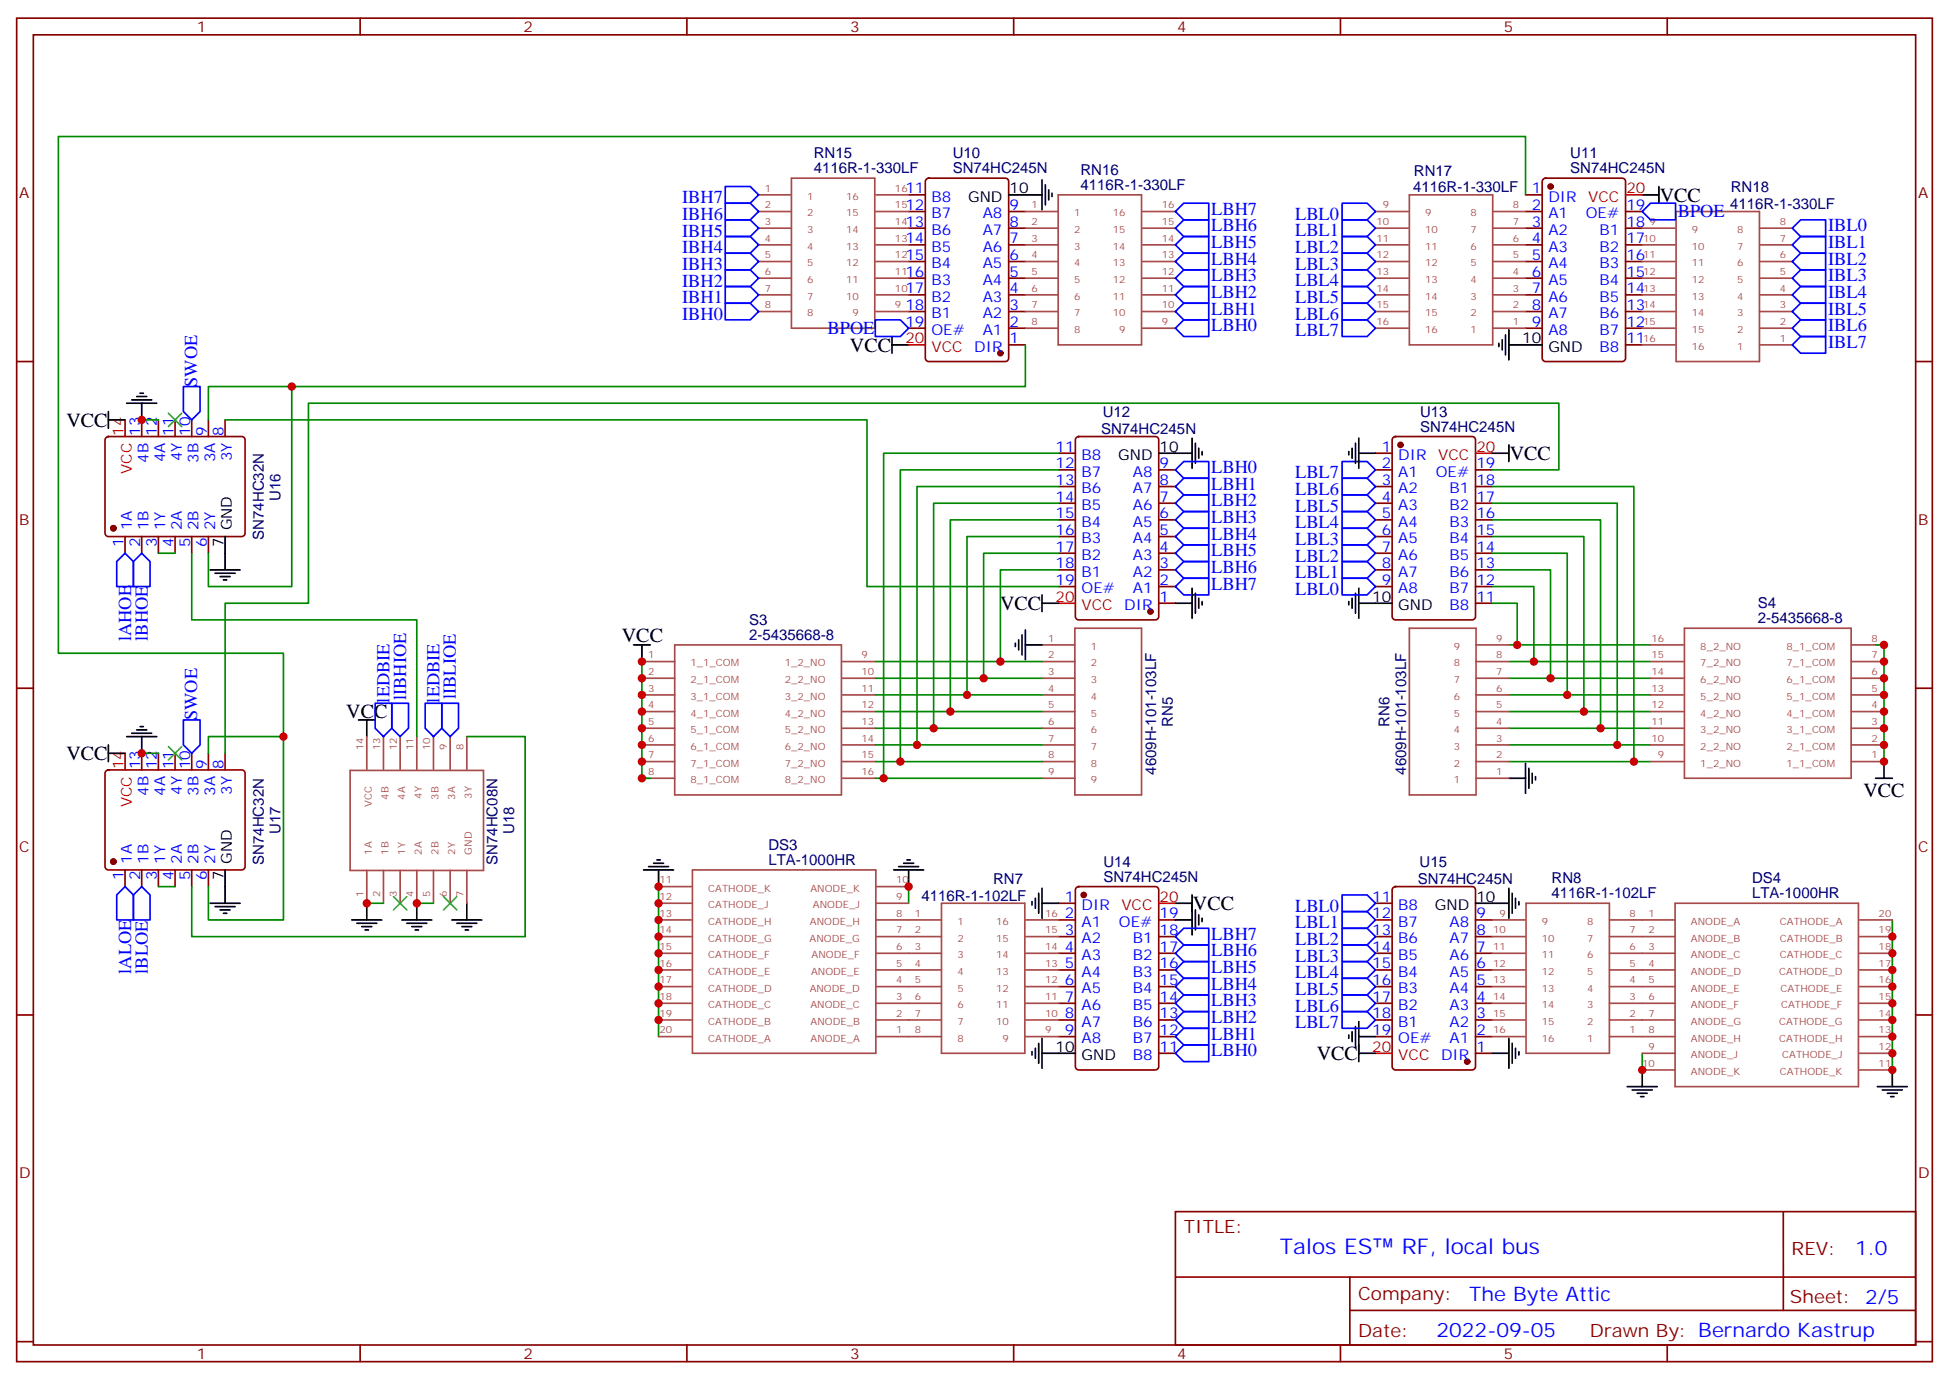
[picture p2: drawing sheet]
<svg xmlns="http://www.w3.org/2000/svg" width="412mm" height="292mm" viewBox="0 0 412 292" stroke-linecap="round" stroke-linejoin="round" font-family="sans-serif">
<defs><g id="words">
<g font-size="4.6" fill="#00f">
<text x="270.8" y="265.5">Talos ES</text>
<text x="296.6" y="265.5">RF, local bus</text>
</g>
<g font-size="4.2">
<text x="351.2" y="42.7">VCC</text>
<text x="179.9" y="74.4">VCC</text>
<text x="14" y="90.3">VCC</text>
<text x="319.4" y="97.4">VCC</text>
<text x="211.6" y="129.1">VCC</text>
<text x="131.6" y="135.8">VCC</text>
<text x="73.3" y="152">VCC</text>
<text x="14" y="160.8">VCC</text>
<text x="394.3" y="168.6">VCC</text>
<text x="252.4" y="192.6">VCC</text>
<text x="278.6" y="224.4">VCC</text>
</g>
<g font-size="4.2" fill="#00f">
<text x="392.5" y="265.7">1.0</text>
<text x="310.9" y="275.3">The Byte Attic</text>
<text x="304" y="283.1">2022-09-05</text>
</g>
<g font-size="3.9" fill="#00f">
<text x="144.4" y="46.5">IBH6</text>
<text x="144.4" y="43">IBH7</text>
<text x="256.3" y="45.4">LBH7</text>
<text x="274.1" y="46.5">LBL0</text>
<text x="355" y="45.9">BPOE</text>
<text x="144.4" y="53.6">IBH4</text>
<text x="144.4" y="50.1">IBH5</text>
<text x="256.3" y="52.5">LBH5</text>
<text x="256.3" y="49">LBH6</text>
<text x="274.1" y="50">LBL1</text>
<text x="274.1" y="53.6">LBL2</text>
<text x="386.8" y="52.5">IBL1</text>
<text x="386.8" y="49">IBL0</text>
<text x="144.4" y="57.1">IBH3</text>
<text x="256.3" y="59.5">LBH3</text>
<text x="256.3" y="56">LBH4</text>
<text x="274.1" y="57.1">LBL3</text>
<text x="386.8" y="59.5">IBL3</text>
<text x="386.8" y="56">IBL2</text>
<text x="144.4" y="64.2">IBH1</text>
<text x="144.4" y="60.6">IBH2</text>
<text x="256.3" y="63.1">LBH2</text>
<text x="274.1" y="60.6">LBL4</text>
<text x="274.1" y="64.2">LBL5</text>
<text x="386.8" y="63.1">IBL4</text>
<text x="144.4" y="67.7">IBH0</text>
<text x="175.1" y="70.7">BPOE</text>
<text x="256.3" y="70.1">LBH0</text>
<text x="256.3" y="66.6">LBH1</text>
<text x="274.1" y="67.7">LBL6</text>
<text x="274.1" y="71.2">LBL7</text>
<text x="386.8" y="70.1">IBL6</text>
<text x="386.8" y="66.6">IBL5</text>
<text x="386.8" y="73.7">IBL7</text>
<text x="41.8" y="81.8" transform="rotate(-90 41.8 81.8)">SWOE</text>
<text x="256.3" y="100.1">LBH0</text>
<text x="274.1" y="101.2">LBL7</text>
<text x="256.3" y="103.6">LBH1</text>
<text x="256.3" y="107.2">LBH2</text>
<text x="274.1" y="104.7">LBL6</text>
<text x="256.3" y="110.7">LBH3</text>
<text x="274.1" y="111.8">LBL4</text>
<text x="274.1" y="108.3">LBL5</text>
<text x="256.3" y="114.2">LBH4</text>
<text x="256.3" y="117.8">LBH5</text>
<text x="274.1" y="118.8">LBL2</text>
<text x="274.1" y="115.3">LBL3</text>
<text x="256.3" y="121.3">LBH6</text>
<text x="256.3" y="124.8">LBH7</text>
<text x="274.1" y="125.9">LBL0</text>
<text x="274.1" y="122.4">LBL1</text>
<text x="27.8" y="135.7" transform="rotate(-90 27.8 135.7)">lAHOE</text>
<text x="31.3" y="135.6" transform="rotate(-90 31.3 135.6)">lBHOE</text>
<text x="82.4" y="148.7" transform="rotate(-90 82.4 148.7)">lEDBIE</text>
<text x="86" y="148.2" transform="rotate(-90 86 148.2)">lIBHIOE</text>
<text x="93" y="148.7" transform="rotate(-90 93 148.7)">lEDBIE</text>
<text x="96.5" y="147.9" transform="rotate(-90 96.5 147.9)">lIBLIOE</text>
<text x="41.8" y="152.4" transform="rotate(-90 41.8 152.4)">SWOE</text>
<text x="274.1" y="192.9">LBL0</text>
<text x="274.1" y="196.5">LBL1</text>
<text x="256.3" y="202.4">LBH6</text>
<text x="256.3" y="198.9">LBH7</text>
<text x="274.1" y="200">LBL2</text>
<text x="274.1" y="203.5">LBL3</text>
<text x="27.8" y="206.1" transform="rotate(-90 27.8 206.1)">lALOE</text>
<text x="31.3" y="206.1" transform="rotate(-90 31.3 206.1)">lBLOE</text>
<text x="256.3" y="209.5">LBH4</text>
<text x="256.3" y="205.9">LBH5</text>
<text x="274.1" y="207">LBL4</text>
<text x="256.3" y="213">LBH3</text>
<text x="274.1" y="214.1">LBL6</text>
<text x="274.1" y="210.6">LBL5</text>
<text x="256.3" y="220.1">LBH1</text>
<text x="256.3" y="216.5">LBH2</text>
<text x="274.1" y="217.6">LBL7</text>
<text x="256.3" y="223.6">LBH0</text>
</g>
<g font-size="3.9" fill="#800">
<text x="250.5" y="261">TITLE:</text>
<text x="379.1" y="265.7">REV:</text>
<text x="287.4" y="275.2">Company:</text>
<text x="378.7" y="275.8">Sheet: 2/5</text>
<text x="287.4" y="282.9">Date:</text>
<text x="336.4" y="283">Drawn By: Bernardo Kastrup</text>
</g>
<g font-size="3.2" fill="#800">
<text x="41.6" y="6.8">1</text>
<text x="110.8" y="6.8">2</text>
<text x="179.9" y="6.8">3</text>
<text x="249.1" y="6.8">4</text>
<text x="318.2" y="6.8">5</text>
<text x="4.1" y="41.9">A</text>
<text x="405.9" y="41.9">A</text>
<text x="4.1" y="111.1">B</text>
<text x="405.9" y="111.1">B</text>
<text x="4.1" y="180.2">C</text>
<text x="405.9" y="180.2">C</text>
<text x="4.1" y="249.4">D</text>
<text x="405.9" y="249.4">D</text>
<text x="41.6" y="287.7">1</text>
<text x="110.8" y="287.7">2</text>
<text x="179.9" y="287.7">3</text>
<text x="249.1" y="287.7">4</text>
<text x="318.2" y="287.7">5</text>
</g>
<g font-size="3.2" fill="#000080">
<text x="172.2" y="33.5">RN15</text>
<text x="201.6" y="33.5">U10</text>
<text x="332.2" y="33.5">U11</text>
<text x="172.2" y="36.7">4116R-1-330LF</text>
<text x="201.6" y="36.7">SN74HC245N</text>
<text x="228.6" y="40.2">4116R-1-330LF</text>
<text x="228.6" y="37.1">RN16</text>
<text x="299" y="40.7">4116R-1-330LF</text>
<text x="299.2" y="37.2">RN17</text>
<text x="332.2" y="36.7">SN74HC245N</text>
<text x="366.2" y="40.7">RN18</text>
<text x="366.1" y="44.2">4116R-1-330LF</text>
<text x="233.3" y="88.3">U12</text>
<text x="300.5" y="88.2">U13</text>
<text x="233" y="91.8">SN74HC245N</text>
<text x="300.5" y="91.3">SN74HC245N</text>
<text x="59.4" y="106" transform="rotate(-90 59.4 106)">U16</text>
<text x="55.8" y="114.3" transform="rotate(-90 55.8 114.3)">SN74HC32N</text>
<text x="371.9" y="131.9">2-5435668-8</text>
<text x="371.9" y="128.8">S4</text>
<text x="158.5" y="135.4">2-5435668-8</text>
<text x="158.5" y="132.3">S3</text>
<text x="248.2" y="153.9" transform="rotate(-90 248.2 153.9)">RN5</text>
<text x="294" y="153.9" transform="rotate(-90 294 153.9)">RN6</text>
<text x="244.6" y="164" transform="rotate(-90 244.6 164)">4609H-101-103LF</text>
<text x="297.5" y="164" transform="rotate(-90 297.5 164)">4609H-101-103LF</text>
<text x="59.4" y="176.6" transform="rotate(-90 59.4 176.6)">U17</text>
<text x="108.8" y="176.6" transform="rotate(-90 108.8 176.6)">U18</text>
<text x="162.6" y="179.9">DS3</text>
<text x="55.8" y="183" transform="rotate(-90 55.8 183)">SN74HC32N</text>
<text x="105.3" y="183" transform="rotate(-90 105.3 183)">SN74HC08N</text>
<text x="162.6" y="183.1">LTA-1000HR</text>
<text x="233.5" y="183.5">U14</text>
<text x="300.4" y="183.6">U15</text>
<text x="195" y="190.6">4116R-1-102LF</text>
<text x="210.1" y="187.1">RN7</text>
<text x="233.5" y="186.6">SN74HC245N</text>
<text x="300" y="187.1">SN74HC245N</text>
<text x="328.3" y="190.1">4116R-1-102LF</text>
<text x="328.3" y="187">RN8</text>
<text x="370.7" y="190.1">LTA-1000HR</text>
<text x="370.7" y="187">DS4</text>
</g>
<g font-size="3.2" fill="#00f">
<text x="191.6" y="40.9">11</text>
<text x="324.1" y="40.9">1</text>
<text x="191.6" y="44.4">12</text>
<text x="191.6" y="47.9">13</text>
<text x="197.1" y="42.7">B8</text>
<text x="197.1" y="46.2">B7</text>
<text x="207.9" y="46.2">A8</text>
<text x="213.6" y="47.9">8</text>
<text x="213.6" y="44.4">9</text>
<text x="324.1" y="44.4">2</text>
<text x="324.1" y="47.9">3</text>
<text x="327.6" y="42.7">DIR</text>
<text x="327.6" y="46.2">A1</text>
<text x="335.6" y="46.2">OE#</text>
<text x="344.1" y="47.9">18</text>
<text x="344.1" y="44.4">19</text>
<text x="191.6" y="51.5">14</text>
<text x="197.1" y="49.7">B6</text>
<text x="197.1" y="53.2">B5</text>
<text x="207.9" y="53.2">A6</text>
<text x="207.9" y="49.7">A7</text>
<text x="213.6" y="51.5">7</text>
<text x="324.1" y="51.5">4</text>
<text x="327.6" y="49.7">A2</text>
<text x="327.6" y="53.2">A3</text>
<text x="338.5" y="53.2">B2</text>
<text x="338.5" y="49.7">B1</text>
<text x="344.1" y="51.5">17</text>
<text x="191.6" y="55">15</text>
<text x="191.6" y="58.5">16</text>
<text x="197.1" y="56.8">B4</text>
<text x="207.9" y="56.8">A5</text>
<text x="213.6" y="58.5">5</text>
<text x="213.6" y="55">6</text>
<text x="324.1" y="55">5</text>
<text x="324.1" y="58.5">6</text>
<text x="327.6" y="56.8">A4</text>
<text x="338.5" y="56.8">B3</text>
<text x="344.1" y="58.5">15</text>
<text x="344.1" y="55">16</text>
<text x="191.6" y="62.1">17</text>
<text x="191.6" y="65.6">18</text>
<text x="197.1" y="60.3">B3</text>
<text x="197.1" y="63.8">B2</text>
<text x="207.9" y="63.8">A3</text>
<text x="207.9" y="60.3">A4</text>
<text x="213.6" y="65.6">3</text>
<text x="213.6" y="62.1">4</text>
<text x="324.1" y="62.1">7</text>
<text x="324.1" y="65.6">8</text>
<text x="327.6" y="60.3">A5</text>
<text x="327.6" y="63.8">A6</text>
<text x="338.5" y="63.8">B5</text>
<text x="338.5" y="60.3">B4</text>
<text x="344.1" y="65.6">13</text>
<text x="344.1" y="62.1">14</text>
<text x="191.6" y="69.1">19</text>
<text x="197.1" y="67.3">B1</text>
<text x="197.1" y="70.9">OE#</text>
<text x="207.9" y="70.9">A1</text>
<text x="207.9" y="67.3">A2</text>
<text x="213.6" y="69.1">2</text>
<text x="324.1" y="69.1">9</text>
<text x="327.6" y="67.3">A7</text>
<text x="327.6" y="70.9">A8</text>
<text x="338.5" y="70.9">B7</text>
<text x="338.5" y="67.3">B6</text>
<text x="344.1" y="69.1">12</text>
<text x="206.1" y="74.4">DIR</text>
<text x="213.6" y="72.6">1</text>
<text x="338.5" y="74.4">B8</text>
<text x="344.1" y="72.6">11</text>
<text x="29.6" y="92.2" transform="rotate(-90 29.6 92.2)">13</text>
<text x="33.2" y="92.2" transform="rotate(-90 33.2 92.2)">12</text>
<text x="36.7" y="92.2" transform="rotate(-90 36.7 92.2)">11</text>
<text x="40.2" y="92.2" transform="rotate(-90 40.2 92.2)">10</text>
<text x="43.7" y="92.2" transform="rotate(-90 43.7 92.2)">9</text>
<text x="47.3" y="92.2" transform="rotate(-90 47.3 92.2)">8</text>
<text x="223.3" y="95.6">11</text>
<text x="292.4" y="95.6">1</text>
<text x="31.4" y="97.9" transform="rotate(-90 31.4 97.9)">4B</text>
<text x="34.9" y="97.9" transform="rotate(-90 34.9 97.9)">4A</text>
<text x="38.5" y="97.7" transform="rotate(-90 38.5 97.7)">4Y</text>
<text x="42" y="97.9" transform="rotate(-90 42 97.9)">3B</text>
<text x="45.5" y="97.9" transform="rotate(-90 45.5 97.9)">3A</text>
<text x="49" y="97.7" transform="rotate(-90 49 97.7)">3Y</text>
<text x="223.3" y="99.1">12</text>
<text x="228.8" y="97.3">B8</text>
<text x="228.8" y="100.9">B7</text>
<text x="239.7" y="100.9">A8</text>
<text x="245.4" y="99.1">9</text>
<text x="292.4" y="99.1">2</text>
<text x="295.9" y="97.3">DIR</text>
<text x="295.9" y="100.9">A1</text>
<text x="303.8" y="100.9">OE#</text>
<text x="312.4" y="99.1">19</text>
<text x="223.3" y="102.6">13</text>
<text x="223.3" y="106.2">14</text>
<text x="228.8" y="104.4">B6</text>
<text x="228.8" y="107.9">B5</text>
<text x="239.7" y="107.9">A6</text>
<text x="239.7" y="104.4">A7</text>
<text x="245.4" y="106.2">7</text>
<text x="245.4" y="102.6">8</text>
<text x="292.4" y="102.6">3</text>
<text x="292.4" y="106.2">4</text>
<text x="295.9" y="104.4">A2</text>
<text x="295.9" y="107.9">A3</text>
<text x="306.7" y="107.9">B2</text>
<text x="306.7" y="104.4">B1</text>
<text x="312.4" y="106.2">17</text>
<text x="312.4" y="102.6">18</text>
<text x="27.9" y="112.3" transform="rotate(-90 27.9 112.3)">1A</text>
<text x="31.4" y="112.3" transform="rotate(-90 31.4 112.3)">1B</text>
<text x="34.9" y="112.3" transform="rotate(-90 34.9 112.3)">1Y</text>
<text x="38.5" y="112.3" transform="rotate(-90 38.5 112.3)">2A</text>
<text x="42" y="112.3" transform="rotate(-90 42 112.3)">2B</text>
<text x="45.5" y="112.3" transform="rotate(-90 45.5 112.3)">2Y</text>
<text x="223.3" y="109.7">15</text>
<text x="223.3" y="113.2">16</text>
<text x="228.8" y="111.4">B4</text>
<text x="239.7" y="111.4">A5</text>
<text x="245.4" y="113.2">5</text>
<text x="245.4" y="109.7">6</text>
<text x="292.4" y="109.7">5</text>
<text x="292.4" y="113.2">6</text>
<text x="295.9" y="111.4">A4</text>
<text x="306.7" y="111.4">B3</text>
<text x="312.4" y="113.2">15</text>
<text x="312.4" y="109.7">16</text>
<text x="26.1" y="115.7" transform="rotate(-90 26.1 115.7)">1</text>
<text x="29.6" y="115.7" transform="rotate(-90 29.6 115.7)">2</text>
<text x="33.2" y="115.7" transform="rotate(-90 33.2 115.7)">3</text>
<text x="36.7" y="115.7" transform="rotate(-90 36.7 115.7)">4</text>
<text x="40.2" y="115.7" transform="rotate(-90 40.2 115.7)">5</text>
<text x="43.7" y="115.7" transform="rotate(-90 43.7 115.7)">6</text>
<text x="223.3" y="116.7">17</text>
<text x="228.8" y="115">B3</text>
<text x="228.8" y="118.5">B2</text>
<text x="239.7" y="118.5">A3</text>
<text x="239.7" y="115">A4</text>
<text x="245.4" y="116.7">4</text>
<text x="292.4" y="116.7">7</text>
<text x="295.9" y="115">A5</text>
<text x="295.9" y="118.5">A6</text>
<text x="306.7" y="118.5">B5</text>
<text x="306.7" y="115">B4</text>
<text x="312.4" y="116.7">14</text>
<text x="223.3" y="120.3">18</text>
<text x="223.3" y="123.8">19</text>
<text x="228.8" y="122">B1</text>
<text x="228.8" y="125.6">OE#</text>
<text x="239.7" y="125.6">A1</text>
<text x="239.7" y="122">A2</text>
<text x="245.4" y="123.8">2</text>
<text x="245.4" y="120.3">3</text>
<text x="292.4" y="120.3">8</text>
<text x="292.4" y="123.8">9</text>
<text x="295.9" y="122">A7</text>
<text x="295.9" y="125.6">A8</text>
<text x="306.7" y="125.6">B7</text>
<text x="306.7" y="122">B6</text>
<text x="312.4" y="123.8">12</text>
<text x="312.4" y="120.3">13</text>
<text x="237.9" y="129.1">DIR</text>
<text x="245.4" y="127.3">1</text>
<text x="306.7" y="129.1">B8</text>
<text x="312.4" y="127.3">11</text>
<text x="29.6" y="162.8" transform="rotate(-90 29.6 162.8)">13</text>
<text x="33.2" y="162.8" transform="rotate(-90 33.2 162.8)">12</text>
<text x="36.7" y="162.8" transform="rotate(-90 36.7 162.8)">11</text>
<text x="40.2" y="162.8" transform="rotate(-90 40.2 162.8)">10</text>
<text x="43.7" y="162.8" transform="rotate(-90 43.7 162.8)">9</text>
<text x="47.3" y="162.8" transform="rotate(-90 47.3 162.8)">8</text>
<text x="31.4" y="168.4" transform="rotate(-90 31.4 168.4)">4B</text>
<text x="34.9" y="168.4" transform="rotate(-90 34.9 168.4)">4A</text>
<text x="38.5" y="168.2" transform="rotate(-90 38.5 168.2)">4Y</text>
<text x="42" y="168.4" transform="rotate(-90 42 168.4)">3B</text>
<text x="45.5" y="168.4" transform="rotate(-90 45.5 168.4)">3A</text>
<text x="49" y="168.2" transform="rotate(-90 49 168.2)">3Y</text>
<text x="27.9" y="182.8" transform="rotate(-90 27.9 182.8)">1A</text>
<text x="31.4" y="182.8" transform="rotate(-90 31.4 182.8)">1B</text>
<text x="34.9" y="182.8" transform="rotate(-90 34.9 182.8)">1Y</text>
<text x="38.5" y="182.8" transform="rotate(-90 38.5 182.8)">2A</text>
<text x="42" y="182.8" transform="rotate(-90 42 182.8)">2B</text>
<text x="45.5" y="182.8" transform="rotate(-90 45.5 182.8)">2Y</text>
<text x="26.1" y="186.3" transform="rotate(-90 26.1 186.3)">1</text>
<text x="29.6" y="186.3" transform="rotate(-90 29.6 186.3)">2</text>
<text x="33.2" y="186.3" transform="rotate(-90 33.2 186.3)">3</text>
<text x="36.7" y="186.3" transform="rotate(-90 36.7 186.3)">4</text>
<text x="40.2" y="186.3" transform="rotate(-90 40.2 186.3)">5</text>
<text x="43.7" y="186.3" transform="rotate(-90 43.7 186.3)">6</text>
<text x="225.3" y="190.8">1</text>
<text x="290.4" y="190.8">11</text>
<text x="225.3" y="194.3">2</text>
<text x="225.3" y="197.9">3</text>
<text x="228.8" y="192.6">DIR</text>
<text x="228.8" y="196.1">A1</text>
<text x="236.8" y="196.1">OE#</text>
<text x="245.4" y="197.9">18</text>
<text x="245.4" y="194.3">19</text>
<text x="290.4" y="194.3">12</text>
<text x="290.4" y="197.9">13</text>
<text x="295.9" y="192.6">B8</text>
<text x="295.9" y="196.1">B7</text>
<text x="306.7" y="196.1">A8</text>
<text x="312.4" y="197.9">8</text>
<text x="312.4" y="194.3">9</text>
<text x="225.3" y="201.4">4</text>
<text x="228.8" y="199.6">A2</text>
<text x="228.8" y="203.2">A3</text>
<text x="239.7" y="203.2">B2</text>
<text x="239.7" y="199.6">B1</text>
<text x="245.4" y="201.4">17</text>
<text x="290.4" y="201.4">14</text>
<text x="295.9" y="199.6">B6</text>
<text x="295.9" y="203.2">B5</text>
<text x="306.7" y="203.2">A6</text>
<text x="306.7" y="199.6">A7</text>
<text x="312.4" y="201.4">7</text>
<text x="225.3" y="204.9">5</text>
<text x="225.3" y="208.5">6</text>
<text x="228.8" y="206.7">A4</text>
<text x="239.7" y="206.7">B3</text>
<text x="245.4" y="208.5">15</text>
<text x="245.4" y="204.9">16</text>
<text x="290.4" y="204.9">15</text>
<text x="290.4" y="208.5">16</text>
<text x="295.9" y="206.7">B4</text>
<text x="306.7" y="206.7">A5</text>
<text x="312.4" y="208.5">5</text>
<text x="312.4" y="204.9">6</text>
<text x="225.3" y="212">7</text>
<text x="225.3" y="215.5">8</text>
<text x="228.8" y="210.2">A5</text>
<text x="228.8" y="213.7">A6</text>
<text x="239.7" y="213.7">B5</text>
<text x="239.7" y="210.2">B4</text>
<text x="245.4" y="215.5">13</text>
<text x="245.4" y="212">14</text>
<text x="290.4" y="212">17</text>
<text x="290.4" y="215.5">18</text>
<text x="295.9" y="210.2">B3</text>
<text x="295.9" y="213.7">B2</text>
<text x="306.7" y="213.7">A3</text>
<text x="306.7" y="210.2">A4</text>
<text x="312.4" y="215.5">3</text>
<text x="312.4" y="212">4</text>
<text x="225.3" y="219">9</text>
<text x="228.8" y="217.3">A7</text>
<text x="228.8" y="220.8">A8</text>
<text x="239.7" y="220.8">B7</text>
<text x="239.7" y="217.3">B6</text>
<text x="245.4" y="219">12</text>
<text x="290.4" y="219">19</text>
<text x="295.9" y="217.3">B1</text>
<text x="295.9" y="220.8">OE#</text>
<text x="306.7" y="220.8">A1</text>
<text x="306.7" y="217.3">A2</text>
<text x="312.4" y="219">2</text>
<text x="239.7" y="224.3">B8</text>
<text x="245.4" y="222.6">11</text>
<text x="304.9" y="224.3">DIR</text>
<text x="312.4" y="222.6">1</text>
</g>
<g font-size="3.2">
<text x="213.6" y="40.9">10</text>
<text x="204.8" y="42.7">GND</text>
<text x="322.1" y="72.6">10</text>
<text x="327.6" y="74.4">GND</text>
<text x="245.4" y="95.6">10</text>
<text x="236.6" y="97.3">GND</text>
<text x="49" y="112.3" transform="rotate(-90 49 112.3)">GND</text>
<text x="47.3" y="115.7" transform="rotate(-90 47.3 115.7)">7</text>
<text x="290.4" y="127.3">10</text>
<text x="295.9" y="129.1">GND</text>
<text x="49" y="182.8" transform="rotate(-90 49 182.8)">GND</text>
<text x="47.3" y="186.3" transform="rotate(-90 47.3 186.3)">7</text>
<text x="312.4" y="190.8">10</text>
<text x="303.6" y="192.6">GND</text>
<text x="223.3" y="222.6">10</text>
<text x="228.8" y="224.3">GND</text>
</g>
<g font-size="3.2" fill="#f00">
<text x="344.1" y="40.9">20</text>
<text x="336.1" y="42.7">VCC</text>
<text x="191.6" y="72.6">20</text>
<text x="197.1" y="74.4">VCC</text>
<text x="26.1" y="92.2" transform="rotate(-90 26.1 92.2)">14</text>
<text x="312.4" y="95.6">20</text>
<text x="27.9" y="100.3" transform="rotate(-90 27.9 100.3)">VCC</text>
<text x="304.3" y="97.3">VCC</text>
<text x="223.3" y="127.3">20</text>
<text x="228.8" y="129.1">VCC</text>
<text x="26.1" y="162.8" transform="rotate(-90 26.1 162.8)">14</text>
<text x="27.9" y="170.9" transform="rotate(-90 27.9 170.9)">VCC</text>
<text x="245.4" y="190.8">20</text>
<text x="237.3" y="192.6">VCC</text>
<text x="290.4" y="222.6">20</text>
<text x="295.9" y="224.3">VCC</text>
</g>
<g font-size="2.1" fill="#a54b4b">
<text x="161.8" y="40.5">1</text>
<text x="189.4" y="40.5">16</text>
<text x="161.8" y="44.1">2</text>
<text x="161.8" y="47.6">3</text>
<text x="170.8" y="42.3">1</text>
<text x="170.8" y="45.8">2</text>
<text x="179" y="42.3">16</text>
<text x="179" y="45.8">15</text>
<text x="189.4" y="44.1">15</text>
<text x="189.4" y="47.6">14</text>
<text x="218.3" y="44.1">1</text>
<text x="218.3" y="47.6">2</text>
<text x="227.3" y="45.8">1</text>
<text x="235.5" y="45.8">16</text>
<text x="245.8" y="44.1">16</text>
<text x="245.8" y="47.6">15</text>
<text x="291.2" y="47.6">10</text>
<text x="292.6" y="44.1">9</text>
<text x="301.6" y="45.8">9</text>
<text x="311.1" y="45.8">8</text>
<text x="320.1" y="47.6">7</text>
<text x="320.1" y="44.1">8</text>
<text x="349" y="47.6">9</text>
<text x="376.6" y="47.6">8</text>
<text x="161.8" y="51.1">4</text>
<text x="170.8" y="49.3">3</text>
<text x="170.8" y="52.9">4</text>
<text x="179" y="49.3">14</text>
<text x="179" y="52.9">13</text>
<text x="189.4" y="51.1">13</text>
<text x="218.3" y="51.1">3</text>
<text x="227.3" y="49.3">2</text>
<text x="227.3" y="52.9">3</text>
<text x="235.5" y="49.3">15</text>
<text x="235.5" y="52.9">14</text>
<text x="245.8" y="51.1">14</text>
<text x="291.2" y="51.1">11</text>
<text x="301.6" y="52.9">11</text>
<text x="301.6" y="49.3">10</text>
<text x="311.1" y="52.9">6</text>
<text x="311.1" y="49.3">7</text>
<text x="320.1" y="51.1">6</text>
<text x="347.7" y="51.1">10</text>
<text x="358" y="52.9">10</text>
<text x="358" y="49.3">9</text>
<text x="367.6" y="52.9">7</text>
<text x="367.6" y="49.3">8</text>
<text x="376.6" y="51.1">7</text>
<text x="161.8" y="54.7">5</text>
<text x="161.8" y="58.2">6</text>
<text x="170.8" y="56.4">5</text>
<text x="170.8" y="59.9">6</text>
<text x="179" y="56.4">12</text>
<text x="179" y="59.9">11</text>
<text x="189.4" y="54.7">12</text>
<text x="189.4" y="58.2">11</text>
<text x="218.3" y="54.7">4</text>
<text x="218.3" y="58.2">5</text>
<text x="227.3" y="56.4">4</text>
<text x="227.3" y="59.9">5</text>
<text x="235.5" y="56.4">13</text>
<text x="235.5" y="59.9">12</text>
<text x="245.8" y="54.7">13</text>
<text x="245.8" y="58.2">12</text>
<text x="291.2" y="58.2">13</text>
<text x="291.2" y="54.7">12</text>
<text x="301.6" y="59.9">13</text>
<text x="301.6" y="56.4">12</text>
<text x="311.1" y="59.9">4</text>
<text x="311.1" y="56.4">5</text>
<text x="320.1" y="58.2">4</text>
<text x="320.1" y="54.7">5</text>
<text x="347.7" y="58.2">12</text>
<text x="347.7" y="54.7">11</text>
<text x="358" y="59.9">12</text>
<text x="358" y="56.4">11</text>
<text x="367.6" y="59.9">5</text>
<text x="367.6" y="56.4">6</text>
<text x="376.6" y="58.2">5</text>
<text x="376.6" y="54.7">6</text>
<text x="161.8" y="61.7">7</text>
<text x="161.8" y="65.2">8</text>
<text x="170.8" y="63.4">7</text>
<text x="179" y="63.4">10</text>
<text x="189.4" y="61.7">10</text>
<text x="189.4" y="65.2">9</text>
<text x="218.3" y="61.7">6</text>
<text x="218.3" y="65.2">7</text>
<text x="227.3" y="63.4">6</text>
<text x="235.5" y="63.4">11</text>
<text x="245.8" y="61.7">11</text>
<text x="245.8" y="65.2">10</text>
<text x="291.2" y="65.2">15</text>
<text x="291.2" y="61.7">14</text>
<text x="301.6" y="63.4">14</text>
<text x="311.1" y="63.4">3</text>
<text x="320.1" y="65.2">2</text>
<text x="320.1" y="61.7">3</text>
<text x="347.7" y="65.2">14</text>
<text x="347.7" y="61.7">13</text>
<text x="358" y="63.4">13</text>
<text x="367.6" y="63.4">4</text>
<text x="376.6" y="65.2">3</text>
<text x="376.6" y="61.7">4</text>
<text x="170.8" y="67">8</text>
<text x="180.4" y="67">9</text>
<text x="218.3" y="68.8">8</text>
<text x="227.3" y="67">7</text>
<text x="227.3" y="70.5">8</text>
<text x="235.5" y="67">10</text>
<text x="236.8" y="70.5">9</text>
<text x="245.8" y="68.8">9</text>
<text x="291.2" y="68.8">16</text>
<text x="301.6" y="70.5">16</text>
<text x="301.6" y="67">15</text>
<text x="311.1" y="70.5">1</text>
<text x="311.1" y="67">2</text>
<text x="320.1" y="68.8">1</text>
<text x="347.7" y="68.8">15</text>
<text x="358" y="70.5">15</text>
<text x="358" y="67">14</text>
<text x="367.6" y="70.5">2</text>
<text x="367.6" y="67">3</text>
<text x="376.6" y="68.8">2</text>
<text x="347.7" y="72.3">16</text>
<text x="358" y="74">16</text>
<text x="367.6" y="74">1</text>
<text x="376.6" y="72.3">1</text>
<text x="221.8" y="135.8">1</text>
<text x="230.8" y="137.5">1</text>
<text x="307.6" y="137.5">9</text>
<text x="316.6" y="135.8">9</text>
<text x="349.5" y="135.8">16</text>
<text x="359.8" y="137.5">8_2_NO</text>
<text x="378" y="137.5">8_1_COM</text>
<text x="396" y="135.8">8</text>
<text x="137.1" y="139.3">1</text>
<text x="137.1" y="142.9">2</text>
<text x="146.1" y="141.1">1_1_COM</text>
<text x="166.1" y="141.1">1_2_NO</text>
<text x="182.3" y="139.3">9</text>
<text x="182.3" y="142.9">10</text>
<text x="221.8" y="139.3">2</text>
<text x="221.8" y="142.9">3</text>
<text x="230.8" y="141.1">2</text>
<text x="307.6" y="141.1">8</text>
<text x="316.6" y="142.9">7</text>
<text x="316.6" y="139.3">8</text>
<text x="349.5" y="142.9">14</text>
<text x="349.5" y="139.3">15</text>
<text x="359.8" y="141.1">7_2_NO</text>
<text x="378" y="141.1">7_1_COM</text>
<text x="396" y="142.9">6</text>
<text x="396" y="139.3">7</text>
<text x="137.1" y="146.4">3</text>
<text x="137.1" y="149.9">4</text>
<text x="146.1" y="144.6">2_1_COM</text>
<text x="146.1" y="148.1">3_1_COM</text>
<text x="166.1" y="144.6">2_2_NO</text>
<text x="166.1" y="148.1">3_2_NO</text>
<text x="182.3" y="146.4">11</text>
<text x="182.3" y="149.9">12</text>
<text x="221.8" y="146.4">4</text>
<text x="221.8" y="149.9">5</text>
<text x="230.8" y="144.6">3</text>
<text x="230.8" y="148.1">4</text>
<text x="307.6" y="148.1">6</text>
<text x="307.6" y="144.6">7</text>
<text x="316.6" y="149.9">5</text>
<text x="316.6" y="146.4">6</text>
<text x="349.5" y="149.9">12</text>
<text x="349.5" y="146.4">13</text>
<text x="359.8" y="148.1">5_2_NO</text>
<text x="359.8" y="144.6">6_2_NO</text>
<text x="378" y="148.1">5_1_COM</text>
<text x="378" y="144.6">6_1_COM</text>
<text x="396" y="149.9">4</text>
<text x="396" y="146.4">5</text>
<text x="137.1" y="153.4">5</text>
<text x="146.1" y="151.6">4_1_COM</text>
<text x="146.1" y="155.2">5_1_COM</text>
<text x="166.1" y="151.6">4_2_NO</text>
<text x="166.1" y="155.2">5_2_NO</text>
<text x="182.3" y="153.4">13</text>
<text x="221.8" y="153.4">6</text>
<text x="230.8" y="151.6">5</text>
<text x="230.8" y="155.2">6</text>
<text x="307.6" y="155.2">4</text>
<text x="307.6" y="151.6">5</text>
<text x="316.6" y="153.4">4</text>
<text x="349.5" y="153.4">11</text>
<text x="359.8" y="155.2">3_2_NO</text>
<text x="359.8" y="151.6">4_2_NO</text>
<text x="378" y="155.2">3_1_COM</text>
<text x="378" y="151.6">4_1_COM</text>
<text x="396" y="153.4">3</text>
<text x="76.9" y="158.8" transform="rotate(-90 76.9 158.8)">14</text>
<text x="80.4" y="158.8" transform="rotate(-90 80.4 158.8)">13</text>
<text x="84" y="158.8" transform="rotate(-90 84 158.8)">12</text>
<text x="87.5" y="158.8" transform="rotate(-90 87.5 158.8)">11</text>
<text x="91" y="158.8" transform="rotate(-90 91 158.8)">10</text>
<text x="94.6" y="158.8" transform="rotate(-90 94.6 158.8)">9</text>
<text x="98.1" y="158.8" transform="rotate(-90 98.1 158.8)">8</text>
<text x="137.1" y="157">6</text>
<text x="137.1" y="160.5">7</text>
<text x="146.1" y="158.7">6_1_COM</text>
<text x="166.1" y="158.7">6_2_NO</text>
<text x="182.3" y="157">14</text>
<text x="182.3" y="160.5">15</text>
<text x="221.8" y="157">7</text>
<text x="221.8" y="160.5">8</text>
<text x="230.8" y="158.7">7</text>
<text x="307.6" y="158.7">3</text>
<text x="316.6" y="160.5">2</text>
<text x="316.6" y="157">3</text>
<text x="349.5" y="157">10</text>
<text x="350.8" y="160.5">9</text>
<text x="359.8" y="158.7">2_2_NO</text>
<text x="378" y="158.7">2_1_COM</text>
<text x="396" y="160.5">1</text>
<text x="396" y="157">2</text>
<text x="137.1" y="164">8</text>
<text x="146.1" y="162.2">7_1_COM</text>
<text x="146.1" y="165.8">8_1_COM</text>
<text x="166.1" y="162.2">7_2_NO</text>
<text x="166.1" y="165.8">8_2_NO</text>
<text x="182.3" y="164">16</text>
<text x="221.8" y="164">9</text>
<text x="230.8" y="162.2">8</text>
<text x="230.8" y="165.8">9</text>
<text x="307.6" y="165.8">1</text>
<text x="307.6" y="162.2">2</text>
<text x="316.6" y="164">1</text>
<text x="359.8" y="162.2">1_2_NO</text>
<text x="378" y="162.2">1_1_COM</text>
<text x="78.7" y="170.8" transform="rotate(-90 78.7 170.8)">VCC</text>
<text x="82.2" y="169.2" transform="rotate(-90 82.2 169.2)">4B</text>
<text x="85.7" y="169.2" transform="rotate(-90 85.7 169.2)">4A</text>
<text x="89.2" y="169.1" transform="rotate(-90 89.2 169.1)">4Y</text>
<text x="92.8" y="169.2" transform="rotate(-90 92.8 169.2)">3B</text>
<text x="96.3" y="169.2" transform="rotate(-90 96.3 169.2)">3A</text>
<text x="99.8" y="169.1" transform="rotate(-90 99.8 169.1)">3Y</text>
<text x="78.7" y="180.9" transform="rotate(-90 78.7 180.9)">1A</text>
<text x="82.2" y="180.9" transform="rotate(-90 82.2 180.9)">1B</text>
<text x="85.7" y="180.9" transform="rotate(-90 85.7 180.9)">1Y</text>
<text x="89.2" y="180.9" transform="rotate(-90 89.2 180.9)">2A</text>
<text x="92.8" y="180.9" transform="rotate(-90 92.8 180.9)">2B</text>
<text x="96.3" y="180.9" transform="rotate(-90 96.3 180.9)">2Y</text>
<text x="99.8" y="180.9" transform="rotate(-90 99.8 180.9)">GND</text>
<text x="76.9" y="189.8" transform="rotate(-90 76.9 189.8)">1</text>
<text x="80.4" y="189.8" transform="rotate(-90 80.4 189.8)">2</text>
<text x="84" y="189.8" transform="rotate(-90 84 189.8)">3</text>
<text x="87.5" y="189.8" transform="rotate(-90 87.5 189.8)">4</text>
<text x="91" y="189.8" transform="rotate(-90 91 189.8)">5</text>
<text x="94.6" y="189.8" transform="rotate(-90 94.6 189.8)">6</text>
<text x="98.1" y="189.8" transform="rotate(-90 98.1 189.8)">7</text>
<text x="139.5" y="190.5">12</text>
<text x="139.5" y="186.9">11</text>
<text x="149.9" y="188.7">CATHODE_K</text>
<text x="171.5" y="188.7">ANODE_K</text>
<text x="189.6" y="190.5">9</text>
<text x="189.6" y="186.9">10</text>
<text x="139.5" y="197.5">14</text>
<text x="139.5" y="194">13</text>
<text x="149.9" y="195.7">CATHODE_H</text>
<text x="149.9" y="192.2">CATHODE_J</text>
<text x="171.4" y="195.7">ANODE_H</text>
<text x="172" y="192.2">ANODE_J</text>
<text x="189.6" y="197.5">7</text>
<text x="189.6" y="194">8</text>
<text x="193.6" y="194">1</text>
<text x="193.6" y="197.5">2</text>
<text x="202.6" y="195.7">1</text>
<text x="210.8" y="195.7">16</text>
<text x="221.1" y="194">16</text>
<text x="221.1" y="197.5">15</text>
<text x="315.9" y="197.5">10</text>
<text x="317.3" y="194">9</text>
<text x="326.3" y="195.7">9</text>
<text x="335.8" y="195.7">8</text>
<text x="344.8" y="197.5">7</text>
<text x="344.8" y="194">8</text>
<text x="348.8" y="194">1</text>
<text x="348.8" y="197.5">2</text>
<text x="357.8" y="195.7">ANODE_A</text>
<text x="376.6" y="195.7">CATHODE_A</text>
<text x="397.5" y="194">20</text>
<text x="397.5" y="197.5">19</text>
<text x="139.5" y="201.1">15</text>
<text x="149.9" y="202.8">CATHODE_F</text>
<text x="149.9" y="199.3">CATHODE_G</text>
<text x="171.3" y="199.3">ANODE_G</text>
<text x="171.7" y="202.8">ANODE_F</text>
<text x="189.6" y="201.1">6</text>
<text x="193.6" y="201.1">3</text>
<text x="202.6" y="199.3">2</text>
<text x="202.6" y="202.8">3</text>
<text x="210.8" y="199.3">15</text>
<text x="210.8" y="202.8">14</text>
<text x="221.1" y="201.1">14</text>
<text x="315.9" y="201.1">11</text>
<text x="326.3" y="202.8">11</text>
<text x="326.3" y="199.3">10</text>
<text x="335.8" y="202.8">6</text>
<text x="335.8" y="199.3">7</text>
<text x="344.8" y="201.1">6</text>
<text x="348.8" y="201.1">3</text>
<text x="357.8" y="199.3">ANODE_B</text>
<text x="357.8" y="202.8">ANODE_C</text>
<text x="376.6" y="202.8">CATHODE_C</text>
<text x="376.6" y="199.3">CATHODE_B</text>
<text x="397.5" y="201.1">18</text>
<text x="139.5" y="208.1">17</text>
<text x="139.5" y="204.6">16</text>
<text x="149.9" y="209.8">CATHODE_D</text>
<text x="149.9" y="206.3">CATHODE_E</text>
<text x="171.3" y="209.8">ANODE_D</text>
<text x="171.6" y="206.3">ANODE_E</text>
<text x="189.6" y="208.1">4</text>
<text x="189.6" y="204.6">5</text>
<text x="193.6" y="204.6">4</text>
<text x="193.6" y="208.1">5</text>
<text x="202.6" y="206.3">4</text>
<text x="202.6" y="209.8">5</text>
<text x="210.8" y="206.3">13</text>
<text x="210.8" y="209.8">12</text>
<text x="221.1" y="204.6">13</text>
<text x="221.1" y="208.1">12</text>
<text x="315.9" y="208.1">13</text>
<text x="315.9" y="204.6">12</text>
<text x="326.3" y="209.8">13</text>
<text x="326.3" y="206.3">12</text>
<text x="335.8" y="209.8">4</text>
<text x="335.8" y="206.3">5</text>
<text x="344.8" y="208.1">4</text>
<text x="344.8" y="204.6">5</text>
<text x="348.8" y="204.6">4</text>
<text x="348.8" y="208.1">5</text>
<text x="357.8" y="206.3">ANODE_D</text>
<text x="357.8" y="209.8">ANODE_E</text>
<text x="376.5" y="206.3">CATHODE_D</text>
<text x="376.7" y="209.8">CATHODE_E</text>
<text x="397.5" y="204.6">17</text>
<text x="397.5" y="208.1">16</text>
<text x="139.5" y="215.2">19</text>
<text x="139.5" y="211.6">18</text>
<text x="149.9" y="213.4">CATHODE_C</text>
<text x="171.5" y="213.4">ANODE_C</text>
<text x="189.6" y="215.2">2</text>
<text x="189.6" y="211.6">3</text>
<text x="193.6" y="211.6">6</text>
<text x="193.6" y="215.2">7</text>
<text x="202.6" y="213.4">6</text>
<text x="210.8" y="213.4">11</text>
<text x="221.1" y="211.6">11</text>
<text x="221.1" y="215.2">10</text>
<text x="315.9" y="215.2">15</text>
<text x="315.9" y="211.6">14</text>
<text x="326.3" y="213.4">14</text>
<text x="335.8" y="213.4">3</text>
<text x="344.8" y="215.2">2</text>
<text x="344.8" y="211.6">3</text>
<text x="348.8" y="211.6">6</text>
<text x="348.8" y="215.2">7</text>
<text x="357.8" y="213.4">ANODE_F</text>
<text x="376.9" y="213.4">CATHODE_F</text>
<text x="397.5" y="211.6">15</text>
<text x="397.5" y="215.2">14</text>
<text x="139.5" y="218.7">20</text>
<text x="149.9" y="220.4">CATHODE_A</text>
<text x="149.9" y="216.9">CATHODE_B</text>
<text x="171.5" y="216.9">ANODE_B</text>
<text x="171.5" y="220.4">ANODE_A</text>
<text x="189.6" y="218.7">1</text>
<text x="193.6" y="218.7">8</text>
<text x="202.6" y="216.9">7</text>
<text x="202.6" y="220.4">8</text>
<text x="210.8" y="216.9">10</text>
<text x="212.1" y="220.4">9</text>
<text x="221.1" y="218.7">9</text>
<text x="315.9" y="218.7">16</text>
<text x="326.3" y="220.4">16</text>
<text x="326.3" y="216.9">15</text>
<text x="335.8" y="220.4">1</text>
<text x="335.8" y="216.9">2</text>
<text x="344.8" y="218.7">1</text>
<text x="348.8" y="218.7">8</text>
<text x="357.8" y="216.9">ANODE_G</text>
<text x="357.8" y="220.4">ANODE_H</text>
<text x="376.4" y="216.9">CATHODE_G</text>
<text x="376.5" y="220.4">CATHODE_H</text>
<text x="397.5" y="218.7">13</text>
<text x="347.5" y="225.8">10</text>
<text x="348.8" y="222.2">9</text>
<text x="357.8" y="224">ANODE_J</text>
<text x="357.8" y="227.5">ANODE_K</text>
<text x="376.6" y="227.5">CATHODE_K</text>
<text x="377.1" y="224">CATHODE_J</text>
<text x="397.5" y="222.2">12</text>
<text x="397.5" y="225.8">11</text>
</g>
</g></defs>
<g fill="none" stroke="#870000" stroke-width=".35">
<path d="M3.5 3.8h405.4v284.4h-405.4zM7.1 7.4h398.2v277.3h-398.2zM76.2 3.8v3.6M145.3 3.8v3.6M214.5 3.8v3.6M283.6 3.8v3.6M352.8 3.8v3.6M196 37.9l.5-.2h16.2a.71 .71 0 0 1 .7 .7v37.4a.76 .76 0 0 1-.7 .7h-16.2a.76 .76 0 0 1-.7-.7v-37.4zM326.6 37.9l.4-.2h16.3a.71 .71 0 0 1 .7 .7v37.4a.76 .76 0 0 1-.7 .7h-16.3a.76 .76 0 0 1-.7-.7v-37.4zM192.3 41.2h3.5M192.3 44.8h3.5M192.3 48.3h3.5"/>
<path d="M192.3 51.8h3.5M192.3 55.4h3.5M192.3 58.9h3.5M213.4 44.8h3.6M213.4 48.3h3.6M213.4 51.8h3.6M213.4 55.4h3.6M213.4 58.9h3.6M322.8 41.2h3.5M322.8 44.8h3.5M322.8 48.3h3.5M322.8 51.8h3.5"/>
<path d="M322.8 55.4h3.5M322.8 58.9h3.5M344 44.8h3.5M344 48.3h3.5M344 51.8h3.5M344 55.4h3.5M344 58.9h3.5M3.5 76.5h3.6M192.3 62.4h3.5M192.3 65.9h3.5M192.3 69.5h3.5M213.4 62.4h3.6"/>
<path d="M213.4 65.9h3.6M213.4 69.5h3.6M213.4 73h3.6M322.8 62.4h3.5M322.8 65.9h3.5M322.8 69.5h3.5M344 62.4h3.5M344 65.9h3.5M344 69.5h3.5M344 73h3.5M405.3 76.5h3.6M22.5 92.6l.4-.2h28.3a.71 .71 0 0 1 .7 .7v19.8a.76 .76 0 0 1-.7 .7h-28.3a.76 .76 0 0 1-.7-.7v-19.8z"/>
<path d="M30 88.9v3.5M33.5 88.9v3.5M37 88.9v3.5M40.6 88.9v3.5M44.1 88.9v3.5M47.6 88.9v3.5M224 99.4h3.5M224 95.9h3.5M227.8 92.6l.4-.2h16.3a.71 .71 0 0 1 .7 .7v37.4a.76 .76 0 0 1-.7 .7h-16.3a.76 .76 0 0 1-.7-.7v-37.4zM245.2 99.4h3.5M291 99.4h3.6M291 95.9h3.6"/>
<path d="M294.8 92.6l.5-.2h16.2a.71 .71 0 0 1 .7 .7v37.4a.76 .76 0 0 1-.7 .7h-16.2a.76 .76 0 0 1-.7-.7v-37.4zM312.2 99.4h3.5M26.5 113.6v3.5M30 113.6v3.5M33.5 113.6v3.5M37 113.6v3.5M40.6 113.6v3.5M44.1 113.6v3.5M224 117.1h3.5M224 113.6h3.5M224 110h3.5M224 106.5h3.5"/>
<path d="M224 103h3.5M245.2 117.1h3.5M245.2 113.6h3.5M245.2 110h3.5M245.2 106.5h3.5M245.2 103h3.5M291 117.1h3.6M291 113.6h3.6M291 110h3.6M291 106.5h3.6M291 103h3.6M312.2 117.1h3.5"/>
<path d="M312.2 113.6h3.5M312.2 110h3.5M312.2 106.5h3.5M312.2 103h3.5M224 124.1h3.5M224 120.6h3.5M245.2 127.7h3.5M245.2 124.1h3.5M245.2 120.6h3.5M291 124.1h3.6M291 120.6h3.6M312.2 127.7h3.5"/>
<path d="M312.2 124.1h3.5M312.2 120.6h3.5M3.5 145.7h3.6M30 159.4v3.5M33.5 159.4v3.5M37 159.4v3.5M40.6 159.4v3.5M44.1 159.4v3.5M47.6 159.4v3.5M405.3 145.7h3.6M22.5 163.2l.4-.3h28.3a.71 .71 0 0 1 .7 .8v19.7a.76 .76 0 0 1-.7 .7h-28.3a.76 .76 0 0 1-.7-.7v-19.7zM26.5 184.1v3.5"/>
<path d="M30 184.1v3.5M33.5 184.1v3.5M37 184.1v3.5M40.6 184.1v3.5M44.1 184.1v3.5M224 191.2h3.5M224 194.7h3.5M224 198.2h3.5M227.8 187.8l.4-.2h16.3a.71 .71 0 0 1 .7 .7v37.4a.76 .76 0 0 1-.7 .7h-16.3a.76 .76 0 0 1-.7-.7v-37.4zM245.2 194.7h3.5M245.2 198.2h3.5M291 191.2h3.6"/>
<path d="M291 194.7h3.6M291 198.2h3.6M294.8 187.8l.5-.2h16.2a.71 .71 0 0 1 .7 .7v37.4a.76 .76 0 0 1-.7 .7h-16.2a.76 .76 0 0 1-.7-.7v-37.4zM312.2 194.7h3.5M312.2 198.2h3.5M3.5 214.8h3.6M224 201.8h3.5M224 205.3h3.5M224 208.8h3.5M224 212.3h3.5M224 215.9h3.5M224 219.4h3.5"/>
<path d="M245.2 201.8h3.5M245.2 205.3h3.5M245.2 208.8h3.5M245.2 212.3h3.5M245.2 215.9h3.5M245.2 219.4h3.5M291 201.8h3.6M291 205.3h3.6M291 208.8h3.6M291 212.3h3.6M291 215.9h3.6M291 219.4h3.6"/>
<path d="M312.2 201.8h3.5M312.2 205.3h3.5M312.2 208.8h3.5M312.2 212.3h3.5M312.2 215.9h3.5M312.2 219.4h3.5M405.3 214.8h3.6M245.2 222.9h3.5M312.2 222.9h3.5M248.7 256.4h156.6v28.3h-156.6zM377.3 256.5v20.8M248.7 270.3h156.5"/>
<path d="M285.6 277.3h119.6M285.6 270.3v14.1M3.5 284h3.6M76.2 284.7v3.5M145.3 284.7v3.5M214.5 284.7v3.5M283.6 284.7v3.5M352.8 284.7v3.5M405.3 284h3.6"/>
</g>
<g fill="none" stroke="#000" stroke-width=".35">
<path d="M220.5 38.1v6.3M221.2 39.1v4.3M351 39.5v3.5M213.4 41.2h7.1M221.9 40.2v2.1M222.6 40.9v.7M347.5 41.2h3.5M188.7 73h3.6M188.7 71.2v3.6M317.1 72.6v.7M317.9 71.9v2.1M318.6 70.9v4.2"/>
<path d="M319.3 73h7M319.3 69.8v6.4M22.9 88.9h3.6M22.9 87.1v3.5M26.8 85.3h6.4M27.9 84.6h4.2M28.9 83.9h2.1M29.6 83.2h.7M30 85.3v3.6M245.2 95.9h7M252.2 92.7v6.4M252.9 93.8v4.2"/>
<path d="M253.6 94.9v2.1M254.4 95.6v.7M285.4 95.6v.7M286.1 94.9v2.1M286.8 93.8v4.2M287.5 92.7v6.4M287.5 95.9h3.5M315.7 95.9h3.6M319.3 94.2v3.5M47.6 113.6v7M44.4 120.6h6.4M45.5 121.3h4.2"/>
<path d="M46.6 122h2.1M47.3 122.7h.7M134.1 136.5h3.5M135.8 136.5v3.5M214.8 136.1v.7M215.5 135.4v2.1M216.3 134.4v4.2M217 136.5h3.5M217 133.3v6.4M220.5 125.9v3.5M220.5 127.7h3.5M248.7 127.7h3.5"/>
<path d="M252.2 124.5v6.3M252.9 125.6v4.2M253.6 126.6v2.1M254.4 127.3v.7M285.4 127.3v.7M286.1 126.6v2.1M286.8 125.6v4.2M287.5 127.7h7.1M287.5 124.5v6.3M22.9 157.7v3.5M22.9 159.4h3.6M26.8 155.9h6.4"/>
<path d="M27.9 155.2h4.2M28.9 154.5h2.1M29.6 153.8h.7M30 155.9v3.5M75.8 152.4h3.6M77.6 152.4v3.5M319.3 164.7h3.5M322.8 161.5v6.4M323.5 162.6v4.2M324.2 163.7v2.1M324.9 164.4v.7M396.9 164.7h3.5"/>
<path d="M398.6 161.2v3.5M44.4 191.2h6.4M45.5 191.9h4.2M46.6 192.6h2.1M47.3 193.3h.7M47.6 184.1v7.1M74.4 194.7h6.4M75.5 195.4h4.2M76.6 196.1h2.1M77.3 196.8h.7M77.6 191.2v3.5M85 194.7h6.4"/>
<path d="M86.1 195.4h4.2M87.1 196.1h2.2M87.8 196.8h.7M88.2 191.2v3.5M95.6 194.7h6.4M96.7 195.4h4.2M97.7 196.1h2.1M98.4 196.8h.7M98.8 191.2v3.5M136.2 184.1h6.3M137.2 183.4h4.3M138.3 182.7h2.1"/>
<path d="M139 182h.7M139.3 184.1v3.5M189.1 184.1h6.3M190.1 183.4h4.3M191.2 182.7h2.1M191.9 182h.7M192.3 184.1v3.5M218.4 190.8v.7M219.1 190.1v2.1M219.8 189.1v4.2M220.5 188v6.3M220.5 191.2h3.5"/>
<path d="M248.7 191.2h3.5M248.7 194.7h3.5M252.2 189.4v8.5M252.9 192.6v4.2M253.6 193.6v2.2M254.4 194.3v.8M312.2 191.2h7.1M319.3 188v6.3M320 189.1v4.2M320.7 190.1v2.1M321.4 190.8v.7M220.5 219.7v6.4"/>
<path d="M285.4 219v.7M286.1 218.3v2.2M286.8 217.3v4.2M287.5 216.2v8.5M287.5 219.4h3.5M319.3 219.7v6.4M218.4 222.6v.7M219.1 221.9v2.1M219.8 220.8v4.2M220.5 222.9h7M287.5 222.9h3.5M315.7 222.9h3.6"/>
<path d="M320 220.8v4.2M320.7 221.9v2.1M321.4 222.6v.7M344.3 230h6.4M345.4 230.7h4.2M346.4 231.4h2.1M347.1 232.1h.7M347.5 226.4v3.6M397.2 230h6.4M398.3 230.7h4.2M399.3 231.4h2.2M400 232.1h.8"/>
<path d="M400.4 226.4v3.6"/>
</g>
<g fill="#870000" stroke="#870000" stroke-width=".35">
<circle cx="328.1" cy="39.5" r=".53"/>
<circle cx="243.4" cy="129.4" r=".53"/>
<circle cx="296.3" cy="94.2" r=".53"/>
<circle cx="229.3" cy="189.4" r=".53"/>
<circle cx="310.4" cy="224.7" r=".53"/>
<circle cx="24" cy="111.8" r=".53"/>
<circle cx="24" cy="182.4" r=".53"/>
<circle cx="211.7" cy="74.8" r=".53"/>
</g>
<path d="M344 41.2h3.5M192.3 73h3.5M26.5 88.9v3.5M312.2 95.9h3.5M224 127.7h3.5M26.5 159.4v3.5M245.2 191.2h3.5M291 222.9h3.6" fill="none" stroke="#f00" stroke-width=".35"/>
<g fill="none" stroke="#a64a4a" stroke-width=".35">
<path d="M167.5 37.7h17.6v31.8h-17.6zM160.5 41.2h7M160.5 44.8h7M160.5 48.3h7M160.5 51.8h7M160.5 55.4h7M160.5 58.9h7M185.3 41.2h7M185.3 44.8h7M185.3 48.3h7M185.3 51.8h7M185.3 55.4h7"/>
<path d="M185.3 58.9h7M217 44.8h6.9M217 48.3h6.9M217 51.8h6.9M217 55.4h6.9M217 58.9h6.9M223.9 41.2h17.6v31.8h-17.6zM241.8 44.8h6.9M241.8 48.3h6.9M241.8 51.8h6.9M241.8 55.4h6.9M241.8 58.9h6.9"/>
<path d="M291 44.8h7M291 48.3h7M291 51.8h7M291 55.4h7M291 58.9h7M298.2 41.2h17.6v31.8h-17.6zM315.8 44.8h7M315.8 48.3h7M315.8 51.8h7M315.8 55.4h7M315.8 58.9h7M347.5 48.3h6.9"/>
<path d="M347.5 51.8h6.9M347.5 55.4h6.9M347.5 58.9h6.9M354.7 44.8h17.6v31.7h-17.6zM372.3 48.3h6.9M372.3 51.8h6.9M372.3 55.4h6.9M372.3 58.9h6.9M160.5 62.4h7M160.5 65.9h7M185.3 62.4h7M185.3 65.9h7"/>
<path d="M217 69.5h6.9M217 62.4h6.9M217 65.9h6.9M241.8 69.5h6.9M241.8 62.4h6.9M241.8 65.9h6.9M291 69.5h7M291 62.4h7M291 65.9h7M315.8 69.5h7M315.8 62.4h7M315.8 65.9h7"/>
<path d="M347.5 69.5h6.9M347.5 62.4h6.9M347.5 65.9h6.9M347.5 73h6.9M372.3 69.5h6.9M372.3 62.4h6.9M372.3 65.9h6.9M372.3 73h6.9M142.8 136.5h35.2v31.7h-35.2zM220.5 136.5h6.9M227.4 133h14.1v35.2h-14.1zM298.2 133h14.1v35.2h-14.1z"/>
<path d="M312.3 136.5h7M349.2 136.5h7M356.4 133h35.3v31.7h-35.3zM391.7 136.5h6.9M77.6 155.9v6.9M81.1 155.9v6.9M84.7 155.9v6.9M88.2 155.9v6.9M91.7 155.9v6.9M95.2 155.9v6.9M98.8 155.9v6.9M135.8 140h7"/>
<path d="M135.8 143.5h7M135.8 147.1h7M135.8 150.6h7M135.8 154.1h7M135.8 157.7h7M178.3 140h6.9M178.3 143.5h6.9M178.3 147.1h6.9M178.3 150.6h6.9M178.3 154.1h6.9M178.3 157.7h6.9M220.5 140h6.9"/>
<path d="M220.5 143.5h6.9M220.5 147.1h6.9M220.5 150.6h6.9M220.5 154.1h6.9M220.5 157.7h6.9M312.3 140h7M312.3 143.5h7M312.3 147.1h7M312.3 150.6h7M312.3 154.1h7M312.3 157.7h7M349.2 140h7"/>
<path d="M349.2 143.5h7M349.2 147.1h7M349.2 150.6h7M349.2 154.1h7M349.2 157.7h7M391.7 140h6.9M391.7 143.5h6.9M391.7 147.1h6.9M391.7 150.6h6.9M391.7 154.1h6.9M391.7 157.7h6.9M74.1 163.1h28.2v21.1h-28.2z"/>
<path d="M135.8 161.2h7M135.8 164.7h7M178.3 161.2h6.9M178.3 164.7h6.9M220.5 161.2h6.9M220.5 164.7h6.9M312.3 161.2h7M312.3 164.7h7M349.2 161.2h7M391.7 161.2h6.9M77.6 184.2v7M81.1 184.2v7"/>
<path d="M84.7 184.2v7M88.2 184.2v7M91.7 184.2v7M95.2 184.2v7M98.8 184.2v7M139.3 191.2h7M139.3 194.7h7M139.3 198.2h7M139.3 187.6h7M146.5 184.1h38.8v38.8h-38.8zM185.3 191.2h7M185.3 194.7h13.9"/>
<path d="M185.3 198.2h13.9M185.3 187.6h7M199.2 191.2h17.6v31.7h-17.6zM217.1 194.7h6.9M217.1 198.2h6.9M315.7 194.7h7M315.7 198.2h7M322.9 191.2h17.6v31.7h-17.6zM340.5 194.7h13.9M340.5 198.2h13.9M354.4 191.2h38.8v38.8h-38.8zM393.5 194.7h6.9"/>
<path d="M393.5 198.2h6.9M139.3 201.8h7M139.3 205.3h7M139.3 208.8h7M139.3 212.3h7M139.3 215.9h7M139.3 219.4h7M185.3 201.8h13.9M185.3 205.3h13.9M185.3 208.8h13.9M185.3 212.3h13.9M185.3 215.9h13.9"/>
<path d="M185.3 219.4h13.9M217.1 201.8h6.9M217.1 205.3h6.9M217.1 208.8h6.9M217.1 212.3h6.9M217.1 215.9h6.9M217.1 219.4h6.9M315.7 201.8h7M315.7 205.3h7M315.7 208.8h7M315.7 212.3h7M315.7 215.9h7"/>
<path d="M315.7 219.4h7M340.5 201.8h13.9M340.5 205.3h13.9M340.5 208.8h13.9M340.5 212.3h13.9M340.5 215.9h13.9M340.5 219.4h13.9M393.5 201.8h6.9M393.5 205.3h6.9M393.5 208.8h6.9M393.5 212.3h6.9M393.5 215.9h6.9"/>
<path d="M393.5 219.4h6.9M347.5 222.9h6.9M347.5 226.4h6.9M393.5 222.9h6.9M393.5 226.4h6.9"/>
</g>
<g fill="none" stroke="#008700" stroke-width=".35">
<path d="M322.8 41.2v-12.3h-310.5v109.4h47.7v17.6M217 73v8.8h-155.3M30 88.9h3.5M44.1 88.9v-7.1h17.6v42.3h-17.6v-7M47.6 88.9h135.8v35.2h40.6M224 95.9h-37v68.8M224 99.4h-33.5v61.8M315.7 99.4h14.1v-14.1h-264.5v42.4h-17.7v31.7M33.5 117.1h3.5M40.6 117.1v14.1h47.6v24.7M224 103h-30v54.7M224 106.5h-26.4v47.6"/>
<path d="M224 110h-22.9v40.6M224 113.6h-19.4v33.5M224 117.1h-15.9v26.4M315.7 117.1h15.9v30M315.7 113.6h19.4v37M315.7 110h23v44.1M315.7 106.5h26.5v51.2M315.7 103h30v58.2M224 120.6h-12.3v19.4M315.7 127.7h5.3v8.8M315.7 124.1h8.9v15.9M315.7 120.6h12.4v22.9"/>
<path d="M319.3 136.5h29.9M396.9 136.5h1.7v24.7M30 159.4h3.5M44.1 159.4v-3.5h15.9v38.8h-15.9v-7.1M98.8 155.9h12.3v42.3h-70.5v-10.6M135.8 140v24.7h1.8M185.2 143.5h35.3M185.2 147.1h35.3M185.2 150.6h35.3M185.2 154.1h35.3M185.2 157.7h35.3M185.2 140h35.3"/>
<path d="M319.3 143.5h29.9M319.3 147.1h29.9M319.3 150.6h29.9M319.3 154.1h29.9M319.3 157.7h29.9M319.3 140h29.9M185.2 161.2h35.3M185.2 164.7h35.3M319.3 161.2h29.9M33.5 187.6h3.5M77.6 191.2h3.5M88.2 191.2h3.5"/>
<path d="M139.3 187.6v31.8M192.3 187.6v3.6M400.4 194.7v31.7M347.5 222.9v3.5"/>
</g>
<g fill="none" stroke="#00f" stroke-width=".35">
<path d="M153.5 39.5h5.2l1.8 1.7-1.8 1.8h-5.2zM153.5 53.6h5.2l1.8 1.8-1.8 1.7h-5.2zM153.5 57.1h5.2l1.8 1.8-1.8 1.7h-5.2zM153.5 50.1h5.2l1.8 1.7-1.8 1.8h-5.2zM153.5 46.5h5.2l1.8 1.8-1.8 1.8h-5.2zM153.5 43h5.2l1.8 1.8-1.8 1.7h-5.2zM248.7 58.9l1.8-1.8h5.3v3.5h-5.3zM248.7 55.4l1.8-1.8h5.3v3.5h-5.3zM248.7 51.8l1.8-1.7h5.3v3.5h-5.3zM248.7 48.3l1.8-1.8h5.3v3.6h-5.3zM248.7 44.8l1.8-1.8h5.3v3.5h-5.3zM284 43h5.3l1.7 1.8-1.7 1.7h-5.3z"/>
<path d="M284 46.5h5.3l1.7 1.8-1.7 1.8h-5.3zM284 50.1h5.3l1.7 1.7-1.7 1.8h-5.3zM284 53.6h5.3l1.7 1.8-1.7 1.7h-5.3zM284 57.1h5.3l1.7 1.8-1.7 1.7h-5.3zM349.2 43h5.3v3.5h-5.3l-1.7-1.7zM379.2 55.4l1.8-1.8h5.3v3.5h-5.3zM379.2 48.3l1.8-1.8h5.3v3.6h-5.3zM381 57.1h5.3v3.5h-5.3l-1.8-1.7zM381 50.1h5.3v3.5h-5.3l-1.8-1.8zM153.5 64.2h5.2l1.8 1.7-1.8 1.8h-5.2zM153.5 60.6h5.2l1.8 1.8-1.8 1.8h-5.2zM185.2 67.7h5.3l1.8 1.8-1.8 1.7h-5.3z"/>
<path d="M248.7 69.5l1.8-1.8h5.3v3.5h-5.3zM248.7 65.9l1.8-1.7h5.3v3.5h-5.3zM248.7 62.4l1.8-1.8h5.3v3.6h-5.3zM284 60.6h5.3l1.7 1.8-1.7 1.8h-5.3zM284 64.2h5.3l1.7 1.7-1.7 1.8h-5.3zM284 67.7h5.3l1.7 1.8-1.7 1.7h-5.3zM379.2 69.5l1.8-1.8h5.3v3.5h-5.3zM379.2 62.4l1.8-1.8h5.3v3.6h-5.3zM381 71.2h5.3v3.6h-5.3l-1.8-1.8zM381 64.2h5.3v3.5h-5.3l-1.8-1.8zM38.8 81.8h3.5v5.3l-1.7 1.8-1.8-1.8zM248.7 99.4l1.8-1.7h5.3v3.5h-5.3z"/>
<path d="M284 97.7h5.3l1.7 1.7-1.7 1.8h-5.3zM24.7 118.9l1.8-1.8 1.7 1.8v5.2h-3.5zM28.2 118.9l1.8-1.8 1.7 1.8v5.2h-3.5zM248.7 103l1.8-1.8h5.3v3.5h-5.3zM248.7 106.5l1.8-1.8h5.3v3.6h-5.3zM248.7 110l1.8-1.7h5.3v3.5h-5.3zM248.7 113.6l1.8-1.8h5.3v3.5h-5.3zM248.7 117.1l1.8-1.8h5.3v3.6h-5.3zM284 118.9h5.3l1.7 1.7-1.7 1.8h-5.3zM284 115.3h5.3l1.7 1.8-1.7 1.8h-5.3zM284 111.8h5.3l1.7 1.8-1.7 1.7h-5.3zM284 108.3h5.3l1.7 1.7-1.7 1.8h-5.3z"/>
<path d="M284 104.7h5.3l1.7 1.8-1.7 1.8h-5.3zM284 101.2h5.3l1.7 1.8-1.7 1.7h-5.3zM248.7 120.6l1.8-1.7h5.3v3.5h-5.3zM248.7 124.1l1.8-1.7h5.3v3.5h-5.3zM284 122.4h5.3l1.7 1.7-1.7 1.8h-5.3zM38.8 152.4h3.5v5.3l-1.7 1.7-1.8-1.7zM79.4 148.8h3.5v5.3l-1.8 1.8-1.7-1.8zM82.9 148.8h3.5v5.3l-1.7 1.8-1.8-1.8zM90 148.8h3.5v5.3l-1.8 1.8-1.7-1.8zM93.5 148.8h3.5v5.3l-1.8 1.8-1.7-1.8zM24.7 189.4l1.8-1.8 1.7 1.8v5.3h-3.5zM28.2 189.4l1.8-1.8 1.7 1.8v5.3h-3.5z"/>
<path d="M248.7 198.2l1.8-1.7h5.3v3.5h-5.3zM284 189.4h5.3l1.7 1.8-1.7 1.7h-5.3zM284 192.9h5.3l1.7 1.8-1.7 1.8h-5.3zM284 196.5h5.3l1.7 1.7-1.7 1.8h-5.3zM284 200h5.3l1.7 1.8-1.7 1.7h-5.3zM248.7 215.9l1.8-1.8h5.3v3.5h-5.3zM248.7 208.8l1.8-1.8h5.3v3.6h-5.3zM248.7 205.3l1.8-1.8h5.3v3.5h-5.3zM248.7 201.8l1.8-1.8h5.3v3.5h-5.3zM250.5 217.6h5.3v3.6h-5.3l-1.8-1.8zM250.5 210.6h5.3v3.5h-5.3l-1.8-1.8zM284 203.5h5.3l1.7 1.8-1.7 1.7h-5.3z"/>
<path d="M284 210.6h5.3l1.7 1.7-1.7 1.8h-5.3zM284 207h5.3l1.7 1.8-1.7 1.8h-5.3zM284 214.1h5.3l1.7 1.8-1.7 1.7h-5.3zM248.7 222.9l1.8-1.7h5.3v3.5h-5.3z"/>
</g>
<path d="M35.6 87.5l2.9 2.8M38.5 87.5l-2.9 2.8M35.6 158l2.9 2.8M38.5 158l-2.9 2.8M83.3 189.8l2.8 2.8M86.1 189.8l-2.8 2.8M93.8 189.8l2.9 2.8M96.7 189.8l-2.9 2.8" fill="none" stroke="#3c3" stroke-width=".35"/>
<g fill="#c00">
<circle cx="135.8" cy="164.7" r=".88"/>
<circle cx="135.8" cy="140" r=".88"/>
<circle cx="135.8" cy="143.5" r=".88"/>
<circle cx="135.8" cy="147.1" r=".88"/>
<circle cx="135.8" cy="150.6" r=".88"/>
<circle cx="135.8" cy="154.1" r=".88"/>
<circle cx="135.8" cy="157.7" r=".88"/>
<circle cx="135.8" cy="161.2" r=".88"/>
<circle cx="398.6" cy="136.5" r=".88"/>
<circle cx="398.6" cy="161.2" r=".88"/>
<circle cx="398.6" cy="157.7" r=".88"/>
<circle cx="398.6" cy="154.1" r=".88"/>
<circle cx="398.6" cy="150.6" r=".88"/>
<circle cx="398.6" cy="147.1" r=".88"/>
<circle cx="398.6" cy="143.5" r=".88"/>
<circle cx="398.6" cy="140" r=".88"/>
<circle cx="187" cy="164.7" r=".88"/>
<circle cx="190.5" cy="161.2" r=".88"/>
<circle cx="194" cy="157.7" r=".88"/>
<circle cx="197.6" cy="154.1" r=".88"/>
<circle cx="201.1" cy="150.6" r=".88"/>
<circle cx="204.6" cy="147.1" r=".88"/>
<circle cx="208.1" cy="143.5" r=".88"/>
<circle cx="211.7" cy="140" r=".88"/>
<circle cx="321" cy="136.5" r=".88"/>
<circle cx="324.6" cy="140" r=".88"/>
<circle cx="328.1" cy="143.5" r=".88"/>
<circle cx="331.6" cy="147.1" r=".88"/>
<circle cx="335.1" cy="150.6" r=".88"/>
<circle cx="338.7" cy="154.1" r=".88"/>
<circle cx="342.2" cy="157.7" r=".88"/>
<circle cx="345.7" cy="161.2" r=".88"/>
<circle cx="347.5" cy="226.4" r=".88"/>
<circle cx="400.4" cy="222.9" r=".88"/>
<circle cx="400.4" cy="219.4" r=".88"/>
<circle cx="400.4" cy="215.9" r=".88"/>
<circle cx="400.4" cy="212.3" r=".88"/>
<circle cx="400.4" cy="208.8" r=".88"/>
<circle cx="400.4" cy="205.3" r=".88"/>
<circle cx="400.4" cy="201.8" r=".88"/>
<circle cx="400.4" cy="198.2" r=".88"/>
<circle cx="400.4" cy="226.4" r=".88"/>
<circle cx="192.3" cy="187.6" r=".88"/>
<circle cx="139.3" cy="191.2" r=".88"/>
<circle cx="139.3" cy="194.7" r=".88"/>
<circle cx="139.3" cy="198.2" r=".88"/>
<circle cx="139.3" cy="201.8" r=".88"/>
<circle cx="139.3" cy="205.3" r=".88"/>
<circle cx="139.3" cy="208.8" r=".88"/>
<circle cx="139.3" cy="212.3" r=".88"/>
<circle cx="139.3" cy="215.9" r=".88"/>
<circle cx="139.3" cy="187.6" r=".88"/>
<circle cx="60" cy="155.9" r=".88"/>
<circle cx="30" cy="88.9" r=".88"/>
<circle cx="30" cy="159.4" r=".88"/>
<circle cx="77.6" cy="191.2" r=".88"/>
<circle cx="88.2" cy="191.2" r=".88"/>
<circle cx="61.7" cy="81.8" r=".88"/>
</g>
<use href="#words"/>
</svg>
